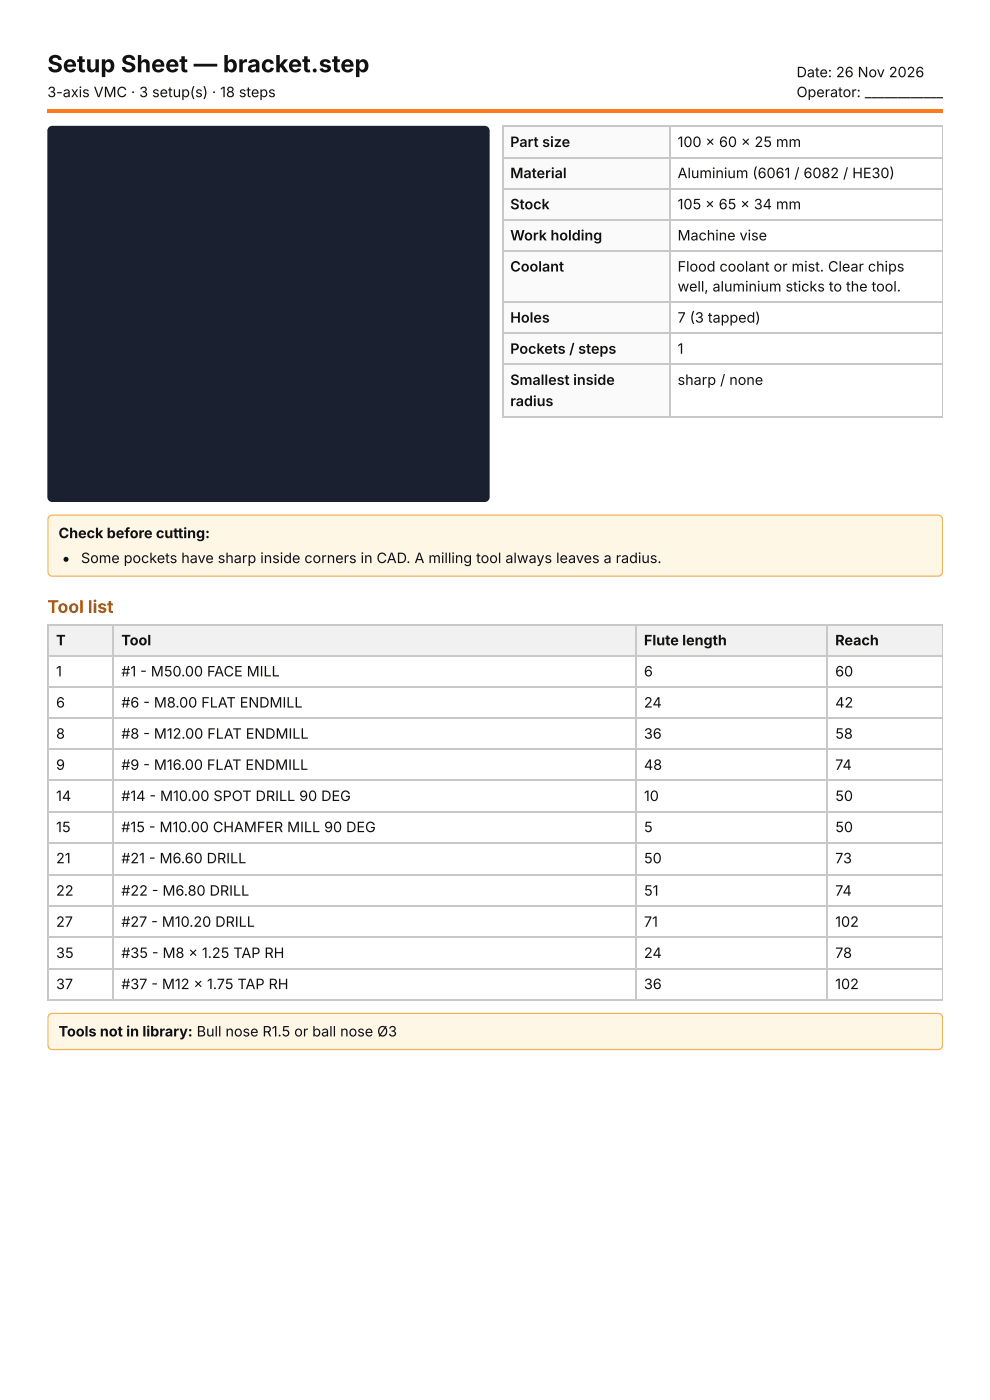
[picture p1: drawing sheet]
<svg xmlns="http://www.w3.org/2000/svg" width="210mm" height="297mm" viewBox="0 0 210 297" stroke-linecap="round" stroke-linejoin="round" font-family="sans-serif">
<defs><g id="words">
<text font-size="5" fill="#111" x="10.1" y="15.3">Setup Sheet — bracket.step</text>
<text font-size="3.7" fill="#b44c00" x="10.1" y="130.2">Tool list</text>
<g font-size="3" fill="#111">
<text x="169.2" y="16.4">Date: 26 Nov 2026</text>
<text x="10.1" y="20.6">3-axis VMC · 3 setup(s) · 18 steps</text>
<text x="169.2" y="20.6">Operator: ____________</text>
<text x="108.3" y="31.2">Part size</text>
<text x="143.9" y="31.2">100 × 60 × 25 mm</text>
<text x="108.3" y="37.8">Material</text>
<text x="143.9" y="37.8">Aluminium (6061 / 6082 / HE30)</text>
<text x="108.3" y="44.4">Stock</text>
<text x="143.9" y="44.4">105 × 65 × 34 mm</text>
<text x="108.3" y="51.1">Work holding</text>
<text x="143.9" y="51.1">Machine vise</text>
<text x="108.3" y="57.7">Coolant</text>
<text x="143.9" y="57.7">Flood coolant or mist. Clear chips</text>
<text x="143.9" y="61.9">well, aluminium sticks to the tool.</text>
<text x="108.3" y="68.5">Holes</text>
<text x="143.9" y="68.5">7 (3 tapped)</text>
<text x="108.3" y="75.1">Pockets / steps</text>
<text x="143.9" y="75.1">1</text>
<text x="108.3" y="81.8">Smallest inside</text>
<text x="143.9" y="81.8">sharp / none</text>
<text x="108.3" y="86.3">radius</text>
<text x="12.4" y="114.3">Check before cutting:</text>
<text x="17.2" y="119.6">Some pockets have sharp inside corners in CAD. A milling tool always leaves a radius.</text>
<text x="11.9" y="137.1">T</text>
<text x="25.8" y="137.1">Tool</text>
<text x="136.7" y="137.1">Flute length</text>
<text x="177.4" y="137.1">Reach</text>
<text x="11.9" y="143.7">1</text>
<text x="25.8" y="143.7">#1 - M50.00 FACE MILL</text>
<text x="136.7" y="143.7">6</text>
<text x="177.4" y="143.7">60</text>
<text x="11.9" y="150.3">6</text>
<text x="25.8" y="150.3">#6 - M8.00 FLAT ENDMILL</text>
<text x="136.7" y="150.3">24</text>
<text x="177.4" y="150.3">42</text>
<text x="11.9" y="156.9">8</text>
<text x="25.8" y="156.9">#8 - M12.00 FLAT ENDMILL</text>
<text x="136.7" y="156.9">36</text>
<text x="177.4" y="156.9">58</text>
<text x="11.9" y="163.5">9</text>
<text x="25.8" y="163.5">#9 - M16.00 FLAT ENDMILL</text>
<text x="136.7" y="163.5">48</text>
<text x="177.4" y="163.5">74</text>
<text x="11.9" y="170.1">14</text>
<text x="25.8" y="170.1">#14 - M10.00 SPOT DRILL 90 DEG</text>
<text x="136.7" y="170.1">10</text>
<text x="177.4" y="170.1">50</text>
<text x="11.9" y="176.7">15</text>
<text x="25.8" y="176.7">#15 - M10.00 CHAMFER MILL 90 DEG</text>
<text x="136.7" y="176.7">5</text>
<text x="177.4" y="176.7">50</text>
<text x="11.9" y="183.4">21</text>
<text x="25.8" y="183.4">#21 - M6.60 DRILL</text>
<text x="136.7" y="183.4">50</text>
<text x="177.4" y="183.4">73</text>
<text x="11.9" y="190.2">22</text>
<text x="25.8" y="190.2">#22 - M6.80 DRILL</text>
<text x="136.7" y="190.2">51</text>
<text x="177.4" y="190.2">74</text>
<text x="11.9" y="196.8">27</text>
<text x="25.8" y="196.8">#27 - M10.20 DRILL</text>
<text x="136.7" y="196.8">71</text>
<text x="177.4" y="196.8">102</text>
<text x="11.9" y="203.5">35</text>
<text x="25.8" y="203.5">#35 - M8 x 1.25 TAP RH</text>
<text x="136.7" y="203.5">24</text>
<text x="177.4" y="203.5">78</text>
<text x="11.9" y="210.1">37</text>
<text x="25.8" y="210.1">#37 - M12 x 1.75 TAP RH</text>
<text x="136.7" y="210.1">36</text>
<text x="177.4" y="210.1">102</text>
<text x="12.4" y="220.1">Tools not in library: Bull nose R1.5 or ball nose Ø3</text>
</g>
</g></defs>
<path d="M10.1 23.3h190v.8h-190z" fill="#ff7a1a"/>
<path d="M10.5 109.7l.6-.3h188.1a.85 .85 0 0 1 .9 .9v11.1a.85 .85 0 0 1-.9 1h-188.1a.93 .93 0 0 1-.9-1v-11.1z" fill="#fff7e6"/>
<path d="M200.1 110.1l-.4-.5-.5-.2h-188.1a.93 .93 0 0 0-.9 .9v11.1a.93 .93 0 0 0 .9 1h188.1l.5-.2 .4-.5" fill="none" stroke="#f0b35a" stroke-width=".26"/>
<g fill="#f1f1f1">
<path d="M10.3 132.6h13.8v6.6h-13.8z"/>
<path d="M24.1 132.6h110.8v6.6h-110.8z"/>
<path d="M134.9 132.6h40.8v6.6h-40.8z"/>
<path d="M175.7 132.6h24.4v6.6h-24.4z"/>
</g>
<g fill="none" stroke="#c8c8c8" stroke-width=".26">
<path d="M10.1 132.7h190M10.1 139.3h190M10.2 132.6v79.9M23.9 132.6v79.9M135.1 132.6v79.9M175.6 132.6v79.9M10.1 145.9h190M10.1 152.5h190M10.1 159.1h190M10.1 165.8h190M10.1 172.4h190M10.1 179h190"/>
<path d="M10.1 185.9h190M10.1 192.5h190M10.1 199.1h190M10.1 205.7h190M10.1 212.3h190"/>
</g>
<path d="M200.1 132.6v79.9" fill="none" stroke="#c8c8c8" stroke-width=".21"/>
<path d="M10.5 215.5l.6-.3h188.1a.85 .85 0 0 1 .9 1v5.8a.85 .85 0 0 1-.9 .9h-188.1a.93 .93 0 0 1-.9-.9v-5.8z" fill="#fff7e6"/>
<path d="M200.1 215.9l-.4-.5-.5-.2h-188.1a.93 .93 0 0 0-.9 1v5.8a.93 .93 0 0 0 .9 .9h188.1l.5-.1 .4-.5" fill="none" stroke="#f0b35a" stroke-width=".26"/>
<path d="M10.1 26.7h93.9v79.9h-93.9z" fill="#1a2030"/>
<g fill="#fafafa">
<path d="M106.6 26.7h35.5v6.6h-35.5z"/>
<path d="M106.6 33.3h35.5v6.7h-35.5z"/>
<path d="M106.6 40h35.5v6.6h-35.5z"/>
<path d="M106.6 46.6h35.5v6.8h-35.5z"/>
<path d="M106.6 53.4h35.5v10.9h-35.5z"/>
<path d="M106.6 64.3h35.5v6.6h-35.5z"/>
<path d="M106.6 70.9h35.5v6.6h-35.5z"/>
<path d="M106.6 77.5h35.5v10.9h-35.5z"/>
</g>
<path d="M106.6 26.9h93.5M106.6 33.5h93.5M106.8 26.7v61.9M142.2 26.7v61.9M106.6 40.1h93.5M106.6 46.7h93.5M106.6 53.3h93.5M106.6 64.2h93.5M106.6 70.8h93.5M106.6 77.4h93.5M106.6 88.5h93.5" fill="none" stroke="#c8c8c8" stroke-width=".26"/>
<path d="M200.1 26.7v61.9" fill="none" stroke="#c8c8c8" stroke-width=".21"/>
<circle cx="14" cy="118.8" r=".53" fill="#111"/>
<use href="#words"/>
</svg>
